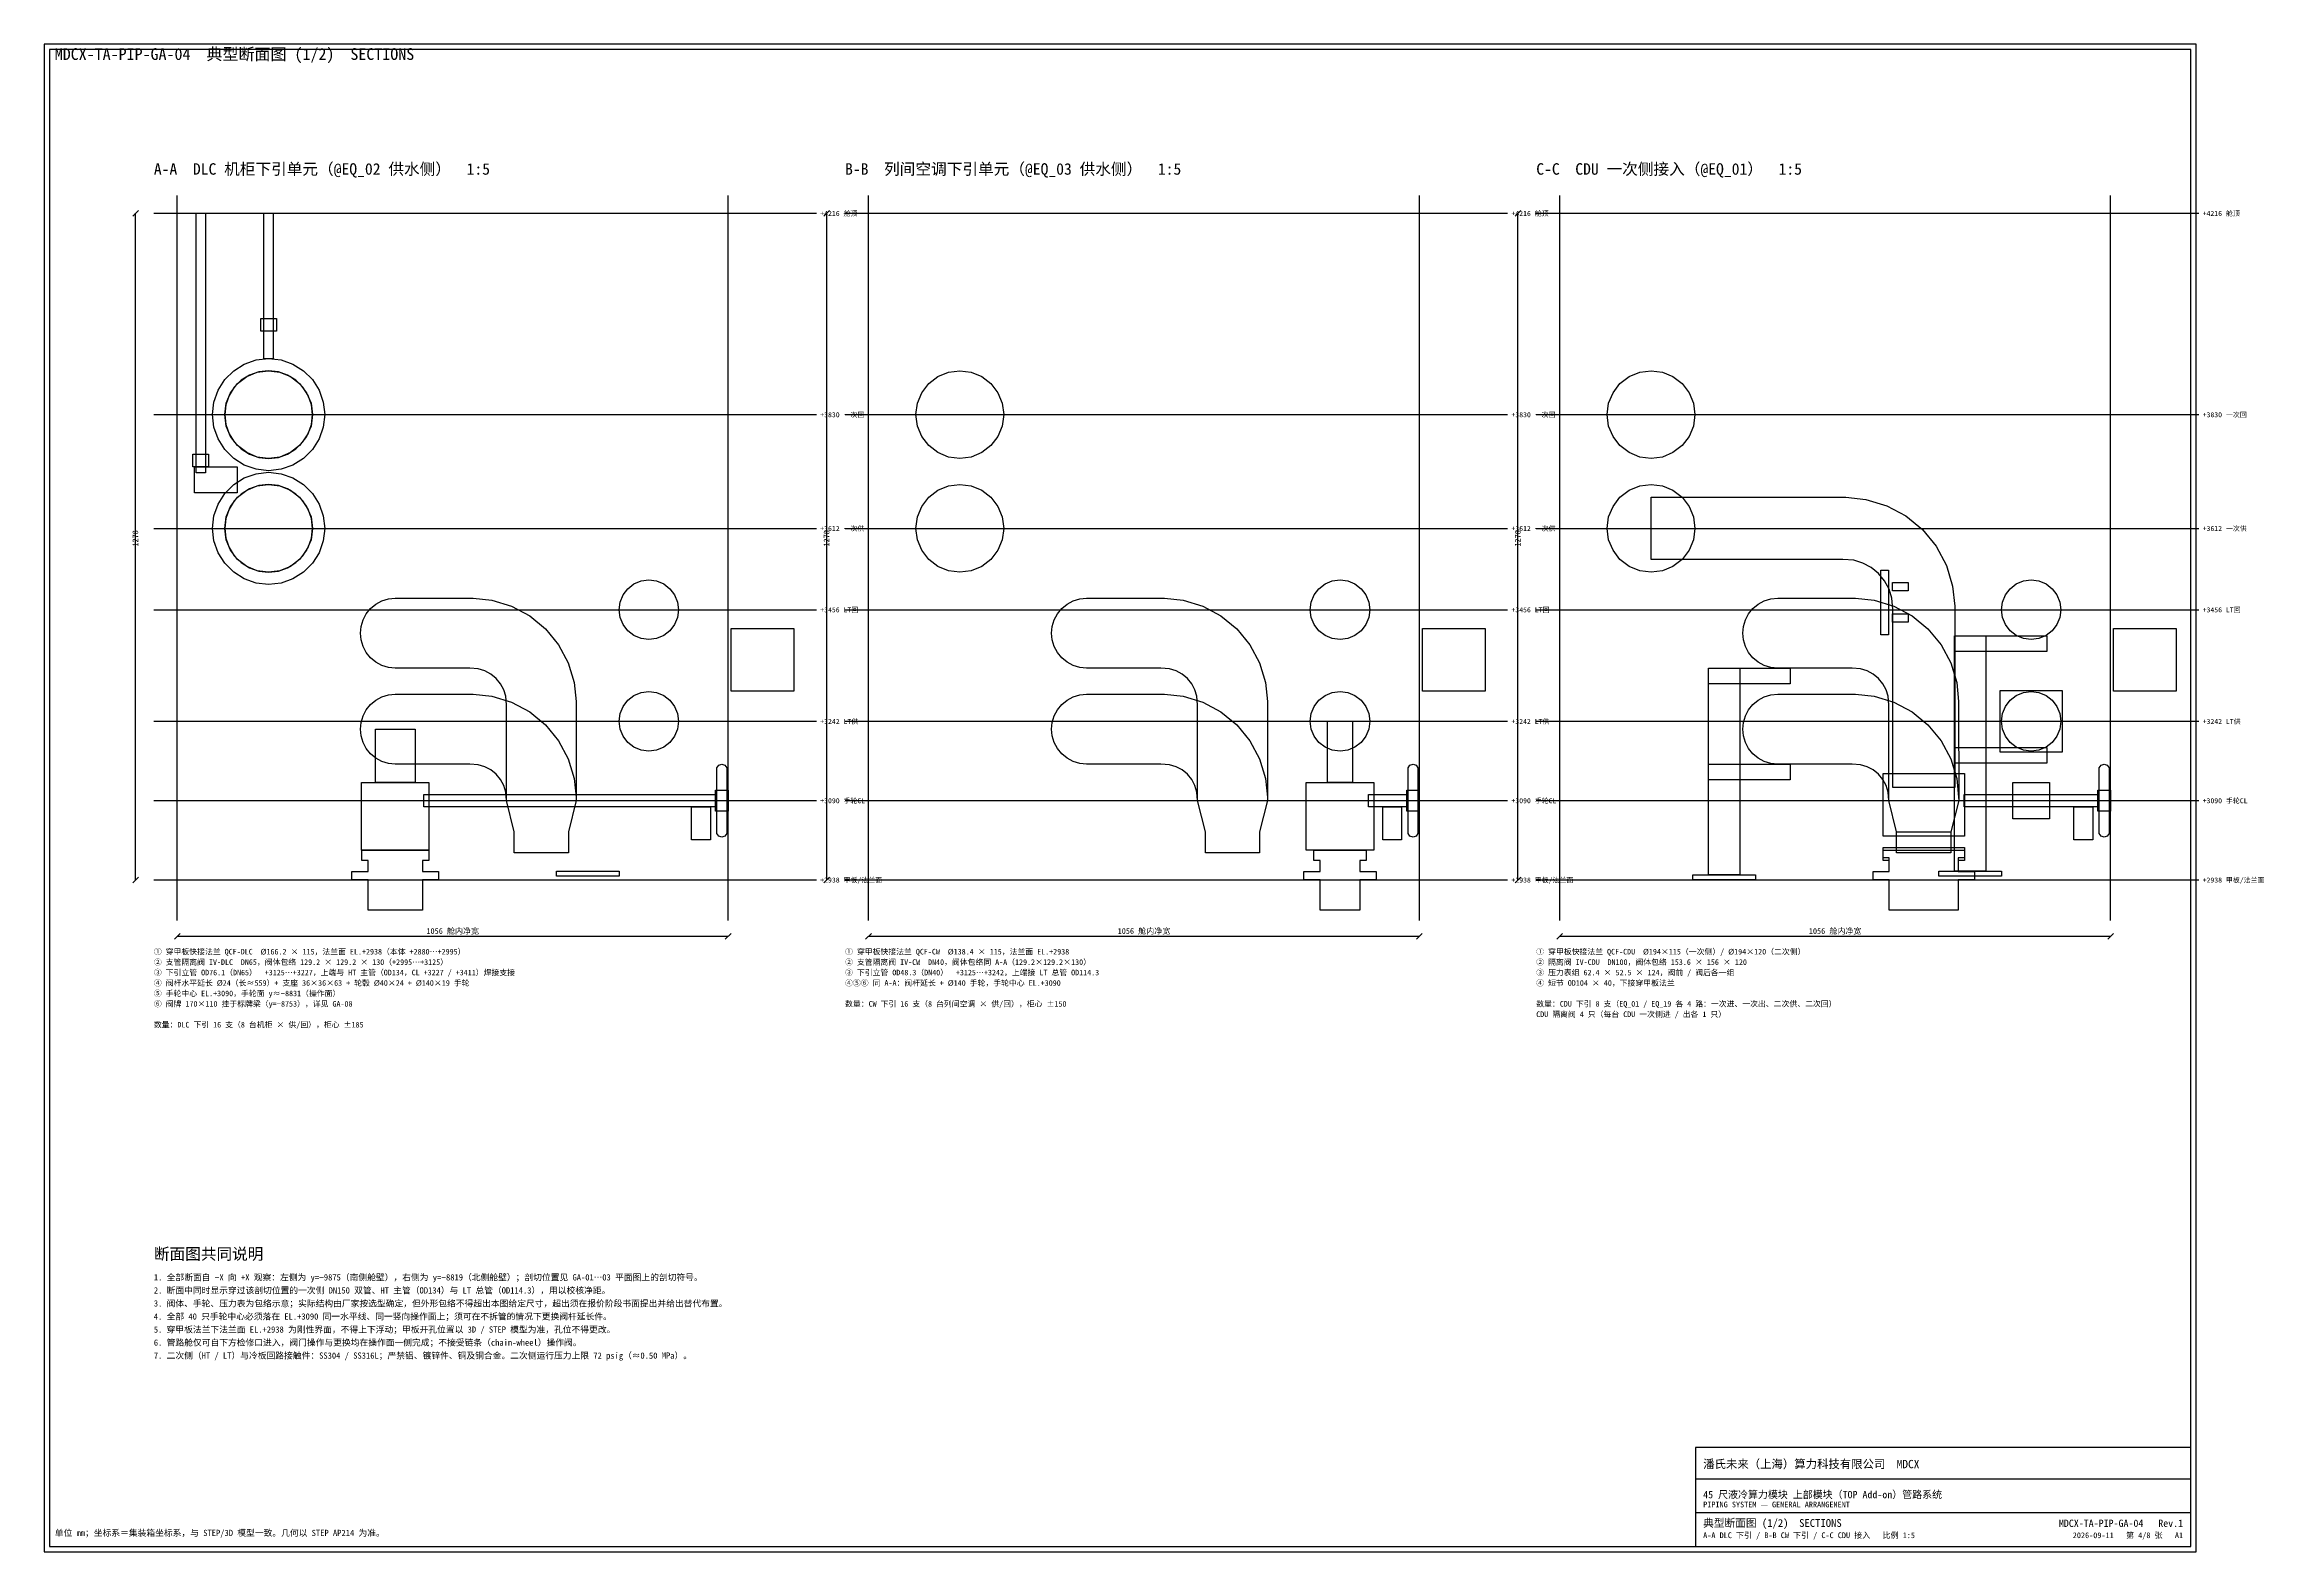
# Model space of a CAD drawing. Header units: metres. Extents: x 8 to 857, y 8 to 586.
import ezdxf
from ezdxf.enums import TextEntityAlignment as Align

# ---------------------------------------------------------------- set-up
doc = ezdxf.new("R2010")
doc.units = ezdxf.units.M
for name, color, linetype in [('CL', 1, 'Continuous'), ('DECK-QC', 3, 'Continuous'), ('DIM', 7, 'Continuous'), ('FLANGE', 30, 'Continuous'), ('FRAME', 7, 'Continuous'), ('GRID', 252, 'Continuous'), ('INSTRUMENT', 5, 'Continuous'), ('PIPE-HT', 6, 'Continuous'), ('PIPE-LT', 4, 'Continuous'), ('PIPE-PRI', 1, 'Continuous'), ('STEEL', 9, 'Continuous'), ('SUPPORT', 8, 'Continuous'), ('TEXT', 7, 'Continuous'), ('VALVE', 2, 'Continuous')]:
    doc.layers.add(name, color=color, linetype=linetype)
doc.styles.add('CN', font='simsun.ttc')

msp = doc.modelspace()

# ---------------------------------------------------------------- linework, layer by layer
at = {"layer": 'CL'}
for points in [[(50, 296), (304, 296)], [(315, 296), (569, 296)], [(580, 296), (834, 296)]]:
    msp.add_lwpolyline(points, dxfattribs=at)
at = {"layer": 'DECK-QC'}
for points in [[(132.14, 254), (132.14, 265.6), (125.94, 265.6), (125.94, 268.8), (132.14, 268.8), (132.14, 273), (129.74, 273), (129.74, 277), (155.38, 277), (155.38, 273), (152.98, 273), (152.98, 268.8), (159.18, 268.8), (159.18, 265.6), (152.98, 265.6), (152.98, 254), (132.14, 254)], [(497.12, 254), (497.12, 265.6), (490.92, 265.6), (490.92, 268.8), (497.12, 268.8), (497.12, 273), (494.72, 273), (494.72, 277), (514.8, 277), (514.8, 273), (512.4, 273), (512.4, 268.8), (518.6, 268.8), (518.6, 265.6), (512.4, 265.6), (512.4, 254), (497.12, 254)], [(715.36, 254), (715.36, 265.6), (709.16, 265.6), (709.16, 268.8), (715.36, 268.8), (715.36, 274), (712.96, 274), (712.96, 278), (744.16, 278), (744.16, 274), (741.76, 274), (741.76, 268.8), (747.96, 268.8), (747.96, 265.6), (741.76, 265.6), (741.76, 254), (715.36, 254)], [(715.36, 254), (715.36, 265.6), (709.16, 265.6), (709.16, 268.8), (715.36, 268.8), (715.36, 273), (712.96, 273), (712.96, 277), (744.16, 277), (744.16, 273), (741.76, 273), (741.76, 268.8), (747.96, 268.8), (747.96, 265.6), (741.76, 265.6), (741.76, 254), (715.36, 254)]]:
    msp.add_lwpolyline(points, close=True, dxfattribs=at)
at = {"layer": 'DIM'}
for points in [[(41.9, 520.1), (44.1, 522.3)], [(43, 265.6), (43, 521.2)], [(306.9, 520.1), (309.1, 522.3)], [(308, 265.6), (308, 521.2)], [(571.9, 520.1), (574.1, 522.3)], [(573, 265.6), (573, 521.2)], [(41.9, 264.5), (44.1, 266.7)], [(306.9, 264.5), (309.1, 266.7)], [(571.9, 264.5), (574.1, 266.7)], [(57.9, 242.9), (60.1, 245.1)], [(59, 244), (270.2, 244)], [(269.1, 242.9), (271.3, 245.1)], [(322.9, 242.9), (325.1, 245.1)], [(324, 244), (535.2, 244)], [(534.1, 242.9), (536.3, 245.1)], [(587.9, 242.9), (590.1, 245.1)], [(589, 244), (800.2, 244)], [(799.1, 242.9), (801.3, 245.1)]]:
    msp.add_lwpolyline(points, dxfattribs=at)
at = {"layer": 'FLANGE'}
for points in [[(153.51, 298.4), (265.36, 298.4), (265.36, 293.6), (153.51, 293.6), (153.51, 298.4)], [(515.75, 298.4), (530.36, 298.4), (530.36, 293.6), (515.75, 293.6), (515.75, 298.4)], [(744, 298.4), (795.4, 298.4), (795.4, 293.6), (744, 293.6), (744, 298.4)]]:
    msp.add_lwpolyline(points, close=True, dxfattribs=at)
at = {"layer": 'FRAME'}
for points in [[(8, 8), (833, 8), (833, 586), (8, 586)], [(10, 10), (831, 10), (831, 584), (10, 584)], [(641, 10), (831, 10), (831, 48), (641, 48)]]:
    msp.add_lwpolyline(points, close=True, dxfattribs=at)
for points in [[(641, 36), (831, 36)], [(641, 23), (831, 23)]]:
    msp.add_lwpolyline(points, dxfattribs=at)
at = {"layer": 'GRID'}
for points in [[(59, 250), (59, 528)], [(270.2, 250), (270.2, 528)], [(324, 250), (324, 528)], [(535.2, 250), (535.2, 528)], [(589, 250), (589, 528)], [(800.2, 250), (800.2, 528)], [(50, 521.2), (304, 521.2)], [(315, 521.2), (569, 521.2)], [(580, 521.2), (834, 521.2)], [(50, 444), (304, 444)], [(315, 444), (569, 444)], [(580, 444), (834, 444)], [(50, 400.4), (304, 400.4)], [(315, 400.4), (569, 400.4)], [(580, 400.4), (834, 400.4)], [(50, 369.2), (304, 369.2)], [(315, 369.2), (569, 369.2)], [(580, 369.2), (834, 369.2)], [(50, 326.4), (304, 326.4)], [(315, 326.4), (569, 326.4)], [(580, 326.4), (834, 326.4)], [(50, 265.6), (304, 265.6)], [(315, 265.6), (569, 265.6)], [(580, 265.6), (834, 265.6)]]:
    msp.add_lwpolyline(points, dxfattribs=at)
at = {"layer": 'INSTRUMENT'}
for points in [[(712.06, 384.4), (715.06, 384.4), (715.06, 359.6), (712.06, 359.6), (712.06, 384.4)], [(722.56, 379.6), (722.56, 376.4), (716.56, 376.4), (716.56, 379.6), (722.56, 379.6)], [(716.56, 367.6), (722.56, 367.6), (722.56, 364.4), (716.56, 364.4), (716.56, 367.6)]]:
    msp.add_lwpolyline(points, close=True, dxfattribs=at)
at = {"layer": 'PIPE-HT'}
for points in [[(82.1, 432.1), (79.43, 435.58), (77.74, 439.64), (77.17, 444), (77.74, 448.36), (79.43, 452.42), (82.1, 455.9), (85.59, 458.58), (89.65, 460.26), (94, 460.83), (98.36, 460.26), (102.42, 458.58), (105.9, 455.9), (108.58, 452.42), (110.26, 448.36), (110.83, 444), (110.26, 439.64), (108.58, 435.58), (105.9, 432.1), (102.42, 429.42), (98.36, 427.74), (94, 427.17), (89.65, 427.74), (85.59, 429.42), (82.1, 432.1)], [(347.1, 432.1), (344.43, 435.58), (342.74, 439.64), (342.17, 444), (342.74, 448.36), (344.43, 452.42), (347.1, 455.9), (350.59, 458.58), (354.65, 460.26), (359, 460.83), (363.36, 460.26), (367.42, 458.58), (370.9, 455.9), (373.58, 452.42), (375.26, 448.36), (375.83, 444), (375.26, 439.64), (373.58, 435.58), (370.9, 432.1), (367.42, 429.42), (363.36, 427.74), (359, 427.17), (354.65, 427.74), (350.59, 429.42), (347.1, 432.1)], [(612.1, 432.1), (609.43, 435.58), (607.74, 439.64), (607.17, 444), (607.74, 448.36), (609.43, 452.42), (612.1, 455.9), (615.59, 458.58), (619.65, 460.26), (624, 460.83), (628.36, 460.26), (632.42, 458.58), (635.9, 455.9), (638.58, 452.42), (640.26, 448.36), (640.83, 444), (640.26, 439.64), (638.58, 435.58), (635.9, 432.1), (632.42, 429.42), (628.36, 427.74), (624, 427.17), (619.65, 427.74), (615.59, 429.42), (612.1, 432.1)], [(82.1, 388.5), (79.43, 391.98), (77.74, 396.04), (77.17, 400.4), (77.74, 404.76), (79.43, 408.82), (82.1, 412.3), (85.59, 414.98), (89.65, 416.66), (94, 417.23), (98.36, 416.66), (102.42, 414.98), (105.9, 412.3), (108.58, 408.82), (110.26, 404.76), (110.83, 400.4), (110.26, 396.04), (108.58, 391.98), (105.9, 388.5), (102.42, 385.82), (98.36, 384.14), (94, 383.57), (89.65, 384.14), (85.59, 385.82), (82.1, 388.5)], [(347.1, 388.5), (344.43, 391.98), (342.74, 396.04), (342.17, 400.4), (342.74, 404.76), (344.43, 408.82), (347.1, 412.3), (350.59, 414.98), (354.65, 416.66), (359, 417.23), (363.36, 416.66), (367.42, 414.98), (370.9, 412.3), (373.58, 408.82), (375.26, 404.76), (375.83, 400.4), (375.26, 396.04), (373.58, 391.98), (370.9, 388.5), (367.42, 385.82), (363.36, 384.14), (359, 383.57), (354.65, 384.14), (350.59, 385.82), (347.1, 388.5)], [(612.1, 388.5), (609.43, 391.98), (607.74, 396.04), (607.17, 400.4), (607.74, 404.76), (609.43, 408.82), (612.1, 412.3), (615.59, 414.98), (619.65, 416.66), (624, 417.23), (628.36, 416.66), (632.42, 414.98), (635.9, 412.3), (638.58, 408.82), (640.26, 404.76), (640.83, 400.4), (640.26, 396.04), (638.58, 391.98), (635.9, 388.5), (632.42, 385.82), (628.36, 384.14), (624, 383.57), (619.65, 384.14), (615.59, 385.82), (612.1, 388.5)], [(129.43, 362.81), (130.19, 365.33), (131.43, 367.64), (133.1, 369.68), (135.12, 371.34), (137.44, 372.58), (139.95, 373.34), (142.56, 373.6), (172.42, 373.58), (179.6, 372.83), (187.14, 370.54), (194.09, 366.83), (200.19, 361.83), (205.19, 355.73), (208.9, 348.78), (211.19, 341.24), (211.94, 334.06), (211.96, 296), (208.96, 284), (208.96, 276), (188.16, 276), (188.16, 284), (185.16, 296), (185.18, 332.74), (184.9, 336.01), (184.14, 338.53), (182.9, 340.84), (181.24, 342.88), (179.2, 344.54), (176.89, 345.78), (174.37, 346.54), (171.1, 346.82), (142.56, 346.8), (139.95, 347.06), (137.44, 347.82), (135.12, 349.06), (133.1, 350.72), (131.43, 352.76), (130.19, 355.07), (129.43, 357.59), (129.18, 360.2), (129.43, 362.81)], [(394.43, 362.81), (395.19, 365.33), (396.43, 367.64), (398.1, 369.68), (400.12, 371.34), (402.44, 372.58), (404.95, 373.34), (407.56, 373.6), (437.42, 373.58), (444.6, 372.83), (452.14, 370.54), (459.09, 366.83), (465.19, 361.83), (470.19, 355.73), (473.9, 348.78), (476.19, 341.24), (476.94, 334.06), (476.96, 296), (473.96, 284), (473.96, 276), (453.16, 276), (453.16, 284), (450.16, 296), (450.18, 332.74), (449.9, 336.01), (449.14, 338.53), (447.9, 340.84), (446.24, 342.88), (444.2, 344.54), (441.89, 345.78), (439.37, 346.54), (436.1, 346.82), (407.56, 346.8), (404.95, 347.06), (402.44, 347.82), (400.12, 349.06), (398.1, 350.72), (396.43, 352.76), (395.19, 355.07), (394.43, 357.59), (394.18, 360.2), (394.43, 362.81)], [(659.43, 362.81), (660.19, 365.33), (661.43, 367.64), (663.1, 369.68), (665.12, 371.34), (667.44, 372.58), (669.95, 373.34), (672.56, 373.6), (702.42, 373.58), (709.6, 372.83), (717.14, 370.54), (724.09, 366.83), (730.19, 361.83), (735.19, 355.73), (738.9, 348.78), (741.19, 341.24), (741.94, 334.06), (741.96, 296), (738.96, 284), (738.96, 276), (718.16, 276), (718.16, 284), (715.16, 296), (715.18, 332.74), (714.9, 336.01), (714.14, 338.53), (712.9, 340.84), (711.24, 342.88), (709.2, 344.54), (706.89, 345.78), (704.37, 346.54), (701.1, 346.82), (672.56, 346.8), (669.95, 347.06), (667.44, 347.82), (665.12, 349.06), (663.1, 350.72), (661.43, 352.76), (660.19, 355.07), (659.43, 357.59), (659.18, 360.2), (659.43, 362.81)], [(176.89, 345.78), (176.89, 345.78), (176.89, 345.78), (176.89, 345.78)], [(441.89, 345.78), (441.89, 345.78), (441.89, 345.78), (441.89, 345.78)], [(706.89, 345.78), (706.89, 345.78), (706.89, 345.78), (706.89, 345.78)], [(129.43, 326.01), (130.19, 328.53), (131.43, 330.84), (133.1, 332.88), (135.12, 334.54), (137.44, 335.78), (139.95, 336.54), (142.56, 336.8), (172.42, 336.78), (179.6, 336.03), (187.14, 333.74), (194.09, 330.03), (200.19, 325.03), (205.19, 318.93), (208.9, 311.98), (211.19, 304.44), (211.94, 297.26), (211.96, 296), (208.96, 284), (208.96, 276), (188.16, 276), (188.16, 284), (185.16, 296), (184.9, 299.21), (184.14, 301.73), (182.9, 304.04), (181.24, 306.08), (179.2, 307.74), (176.89, 308.98), (174.37, 309.74), (171.1, 310.02), (142.56, 310), (139.95, 310.26), (137.44, 311.02), (135.12, 312.26), (133.1, 313.92), (131.43, 315.96), (130.19, 318.27), (129.43, 320.79), (129.18, 323.4), (129.43, 326.01)], [(184.14, 338.53), (184.14, 338.53), (184.14, 338.53), (184.14, 338.53)], [(394.43, 326.01), (395.19, 328.53), (396.43, 330.84), (398.1, 332.88), (400.12, 334.54), (402.44, 335.78), (404.95, 336.54), (407.56, 336.8), (437.42, 336.78), (444.6, 336.03), (452.14, 333.74), (459.09, 330.03), (465.19, 325.03), (470.19, 318.93), (473.9, 311.98), (476.19, 304.44), (476.94, 297.26), (476.96, 296), (473.96, 284), (473.96, 276), (453.16, 276), (453.16, 284), (450.16, 296), (449.9, 299.21), (449.14, 301.73), (447.9, 304.04), (446.24, 306.08), (444.2, 307.74), (441.89, 308.98), (439.37, 309.74), (436.1, 310.02), (407.56, 310), (404.95, 310.26), (402.44, 311.02), (400.12, 312.26), (398.1, 313.92), (396.43, 315.96), (395.19, 318.27), (394.43, 320.79), (394.18, 323.4), (394.43, 326.01)], [(449.14, 338.53), (449.14, 338.53), (449.14, 338.53), (449.14, 338.53)], [(659.43, 326.01), (660.19, 328.53), (661.43, 330.84), (663.1, 332.88), (665.12, 334.54), (667.44, 335.78), (669.95, 336.54), (672.56, 336.8), (702.42, 336.78), (709.6, 336.03), (717.14, 333.74), (724.09, 330.03), (730.19, 325.03), (735.19, 318.93), (738.9, 311.98), (741.19, 304.44), (741.94, 297.26), (741.96, 296), (738.96, 284), (738.96, 276), (718.16, 276), (718.16, 284), (715.16, 296), (714.9, 299.21), (714.14, 301.73), (712.9, 304.04), (711.24, 306.08), (709.2, 307.74), (706.89, 308.98), (704.37, 309.74), (701.1, 310.02), (672.56, 310), (669.95, 310.26), (667.44, 311.02), (665.12, 312.26), (663.1, 313.92), (661.43, 315.96), (660.19, 318.27), (659.43, 320.79), (659.18, 323.4), (659.43, 326.01)], [(714.14, 338.53), (714.14, 338.53), (714.14, 338.53), (714.14, 338.53)], [(150.16, 323.4), (150.16, 303), (134.96, 303), (134.96, 323.4), (150.16, 323.4)], [(176.89, 308.98), (176.89, 308.98), (176.89, 308.98), (176.89, 308.98)], [(181.24, 306.08), (181.24, 306.08), (181.24, 306.08), (181.24, 306.08)], [(441.89, 308.98), (441.89, 308.98), (441.89, 308.98), (441.89, 308.98)], [(446.24, 306.08), (446.24, 306.08), (446.24, 306.08), (446.24, 306.08)], [(706.89, 308.98), (706.89, 308.98), (706.89, 308.98), (706.89, 308.98)], [(711.24, 306.08), (711.24, 306.08), (711.24, 306.08), (711.24, 306.08)], [(184.14, 301.73), (184.14, 301.73), (184.14, 301.73), (184.14, 301.73)], [(449.14, 301.73), (449.14, 301.73), (449.14, 301.73), (449.14, 301.73)], [(714.14, 301.73), (714.14, 301.73), (714.14, 301.73), (714.14, 301.73)]]:
    msp.add_lwpolyline(points, close=True, dxfattribs=at)
at = {"layer": 'PIPE-LT'}
for points in [[(247.82, 377.26), (249.63, 374.9), (250.77, 372.15), (251.16, 369.2), (250.77, 366.25), (249.63, 363.5), (247.82, 361.14), (245.46, 359.33), (242.71, 358.19), (239.76, 357.8), (236.81, 358.19), (234.06, 359.33), (231.7, 361.14), (229.89, 363.5), (228.75, 366.25), (228.36, 369.2), (228.75, 372.15), (229.89, 374.9), (231.7, 377.26), (234.06, 379.07), (236.81, 380.21), (239.76, 380.6), (242.71, 380.21), (245.46, 379.07), (247.82, 377.26)], [(512.82, 377.26), (514.63, 374.9), (515.77, 372.15), (516.16, 369.2), (515.77, 366.25), (514.63, 363.5), (512.82, 361.14), (510.46, 359.33), (507.71, 358.19), (504.76, 357.8), (501.81, 358.19), (499.06, 359.33), (496.7, 361.14), (494.89, 363.5), (493.75, 366.25), (493.36, 369.2), (493.75, 372.15), (494.89, 374.9), (496.7, 377.26), (499.06, 379.07), (501.81, 380.21), (504.76, 380.6), (507.71, 380.21), (510.46, 379.07), (512.82, 377.26)], [(777.82, 377.26), (779.63, 374.9), (780.77, 372.15), (781.16, 369.2), (780.77, 366.25), (779.63, 363.5), (777.82, 361.14), (775.46, 359.33), (772.71, 358.19), (769.76, 357.8), (766.81, 358.19), (764.06, 359.33), (761.7, 361.14), (759.89, 363.5), (758.75, 366.25), (758.36, 369.2), (758.75, 372.15), (759.89, 374.9), (761.7, 377.26), (764.06, 379.07), (766.81, 380.21), (769.76, 380.6), (772.71, 380.21), (775.46, 379.07), (777.82, 377.26)], [(247.82, 334.46), (249.63, 332.1), (250.77, 329.35), (251.16, 326.4), (250.77, 323.45), (249.63, 320.7), (247.82, 318.34), (245.46, 316.53), (242.71, 315.39), (239.76, 315), (236.81, 315.39), (234.06, 316.53), (231.7, 318.34), (229.89, 320.7), (228.75, 323.45), (228.36, 326.4), (228.75, 329.35), (229.89, 332.1), (231.7, 334.46), (234.06, 336.27), (236.81, 337.41), (239.76, 337.8), (242.71, 337.41), (245.46, 336.27), (247.82, 334.46)], [(512.82, 334.46), (514.63, 332.1), (515.77, 329.35), (516.16, 326.4), (515.77, 323.45), (514.63, 320.7), (512.82, 318.34), (510.46, 316.53), (507.71, 315.39), (504.76, 315), (501.81, 315.39), (499.06, 316.53), (496.7, 318.34), (494.89, 320.7), (493.75, 323.45), (493.36, 326.4), (493.75, 329.35), (494.89, 332.1), (496.7, 334.46), (499.06, 336.27), (501.81, 337.41), (504.76, 337.8), (507.71, 337.41), (510.46, 336.27), (512.82, 334.46)], [(781.61, 338.25), (781.61, 314.55), (757.91, 314.55), (757.91, 338.25), (781.61, 338.25)], [(777.82, 334.46), (779.63, 332.1), (780.77, 329.35), (781.16, 326.4), (780.77, 323.45), (779.63, 320.7), (777.82, 318.34), (775.46, 316.53), (772.71, 315.39), (769.76, 315), (766.81, 315.39), (764.06, 316.53), (761.7, 318.34), (759.89, 320.7), (758.75, 323.45), (758.36, 326.4), (758.75, 329.35), (759.89, 332.1), (761.7, 334.46), (764.06, 336.27), (766.81, 337.41), (769.76, 337.8), (772.71, 337.41), (775.46, 336.27), (777.82, 334.46)], [(509.56, 326.4), (509.56, 303), (499.96, 303), (499.96, 326.4), (509.56, 326.4)]]:
    msp.add_lwpolyline(points, close=True, dxfattribs=at)
at = {"layer": 'PIPE-PRI'}
for points in [[(624, 412.3), (698.74, 412.29), (706.41, 411.49), (714.35, 409.08), (721.66, 405.17), (728.07, 399.91), (733.33, 393.5), (737.24, 386.19), (739.65, 378.25), (740.45, 370.58), (740.46, 301), (716.66, 301), (716.67, 369.42), (716.3, 373.61), (715.25, 377.08), (713.54, 380.28), (711.24, 383.08), (708.44, 385.38), (705.24, 387.09), (701.77, 388.14), (697.58, 388.51), (624, 388.5), (624, 412.3)], [(738.96, 284), (738.96, 276), (718.16, 276), (718.16, 284), (738.96, 284)]]:
    msp.add_lwpolyline(points, close=True, dxfattribs=at)
at = {"layer": 'STEEL'}
for points in [[(295.36, 362), (295.36, 338), (271.36, 338), (271.36, 362), (295.36, 362)], [(560.36, 362), (560.36, 338), (536.36, 338), (536.36, 362), (560.36, 362)], [(825.36, 362), (825.36, 338), (801.36, 338), (801.36, 362), (825.36, 362)], [(256.16, 293.6), (263.36, 293.6), (263.36, 281), (256.16, 281), (256.16, 293.6)], [(521.16, 293.6), (528.36, 293.6), (528.36, 281), (521.16, 281), (521.16, 293.6)], [(786.16, 293.6), (793.36, 293.6), (793.36, 281), (786.16, 281), (786.16, 293.6)], [(786.16, 293.6), (793.36, 293.6), (793.36, 281), (786.16, 281), (786.16, 293.6)]]:
    msp.add_lwpolyline(points, close=True, dxfattribs=at)
at = {"layer": 'SUPPORT'}
for points in [[(69.8, 521.2), (69.8, 421.69), (66.2, 421.69), (66.2, 521.2), (69.8, 521.2)], [(95.8, 521.2), (95.8, 465.42), (92.2, 465.42), (92.2, 521.2), (95.8, 521.2)], [(97, 480.8), (97, 476), (91, 476), (91, 480.8), (97, 480.8)], [(73.04, 448.78), (74.63, 453.33), (77.19, 457.41), (80.6, 460.81), (84.67, 463.37), (89.22, 464.96), (94, 465.5), (98.79, 464.96), (103.33, 463.37), (107.41, 460.81), (110.81, 457.41), (113.37, 453.33), (114.96, 448.78), (115.5, 444), (114.96, 439.22), (113.37, 434.67), (110.81, 430.59), (107.41, 427.19), (103.33, 424.63), (98.79, 423.04), (94, 422.5), (89.22, 423.04), (84.67, 424.63), (80.6, 427.19), (77.19, 430.59), (74.63, 434.67), (73.04, 439.22), (72.5, 444), (73.04, 448.78)], [(80.84, 454.49), (78.84, 451.3), (77.59, 447.75), (77.17, 444), (77.59, 440.25), (78.84, 436.7), (80.84, 433.51), (83.51, 430.84), (86.7, 428.84), (90.26, 427.59), (94, 427.17), (97.75, 427.59), (101.3, 428.84), (104.49, 430.84), (107.16, 433.51), (109.16, 436.7), (110.41, 440.25), (110.83, 444), (110.41, 447.75), (109.16, 451.3), (107.16, 454.49), (104.49, 457.16), (101.3, 459.16), (97.75, 460.41), (94, 460.83), (90.26, 460.41), (86.7, 459.16), (83.51, 457.16), (80.84, 454.49)], [(71, 428.8), (71, 424), (65, 424), (65, 428.8), (71, 428.8)], [(82, 424), (82, 414), (65.6, 414), (65.6, 424), (82, 424)], [(73.04, 405.18), (74.63, 409.73), (77.19, 413.81), (80.6, 417.21), (84.67, 419.77), (89.22, 421.36), (94, 421.9), (98.79, 421.36), (103.33, 419.77), (107.41, 417.21), (110.81, 413.81), (113.37, 409.73), (114.96, 405.18), (115.5, 400.4), (114.96, 395.62), (113.37, 391.07), (110.81, 386.99), (107.41, 383.59), (103.33, 381.03), (98.79, 379.44), (94, 378.9), (89.22, 379.44), (84.67, 381.03), (80.6, 383.59), (77.19, 386.99), (74.63, 391.07), (73.04, 395.62), (72.5, 400.4), (73.04, 405.18)], [(80.84, 410.89), (78.84, 407.7), (77.59, 404.15), (77.17, 400.4), (77.59, 396.65), (78.84, 393.1), (80.84, 389.91), (83.51, 387.24), (86.7, 385.24), (90.26, 383.99), (94, 383.57), (97.75, 383.99), (101.3, 385.24), (104.49, 387.24), (107.16, 389.91), (109.16, 393.1), (110.41, 396.65), (110.83, 400.4), (110.41, 404.15), (109.16, 407.7), (107.16, 410.89), (104.49, 413.56), (101.3, 415.56), (97.75, 416.81), (94, 417.23), (90.26, 416.81), (86.7, 415.56), (83.51, 413.56), (80.84, 410.89)], [(752.4, 359.2), (752.4, 269), (740.4, 269), (740.4, 359.2), (752.4, 359.2)], [(775.76, 359.2), (775.76, 353.2), (740.4, 353.2), (740.4, 359.2), (775.76, 359.2)], [(658, 346.8), (658, 267.6), (646, 267.6), (646, 346.8), (658, 346.8)], [(677.36, 346.8), (677.36, 340.8), (646, 340.8), (646, 346.8), (677.36, 346.8)], [(775.76, 316.4), (775.76, 310.4), (740.4, 310.4), (740.4, 316.4), (775.76, 316.4)], [(677.36, 310), (677.36, 304), (646, 304), (646, 310), (677.36, 310)], [(228.4, 269), (228.4, 267), (204.4, 267), (204.4, 269), (228.4, 269)], [(664, 267.6), (664, 265.6), (640, 265.6), (640, 267.6), (664, 267.6)], [(758.4, 269), (758.4, 267), (734.4, 267), (734.4, 269), (758.4, 269)]]:
    msp.add_lwpolyline(points, close=True, dxfattribs=at)
at = {"layer": 'VALVE'}
for points in [[(265.86, 308.62), (266.59, 309.62), (267.76, 310), (268.94, 309.62), (269.66, 308.62), (269.66, 283.38), (268.94, 282.38), (267.76, 282), (266.59, 282.38), (265.86, 283.38), (265.86, 308.62)], [(530.86, 308.62), (531.59, 309.62), (532.76, 310), (533.94, 309.62), (534.66, 308.62), (534.66, 283.38), (533.94, 282.38), (532.76, 282), (531.59, 282.38), (530.86, 283.38), (530.86, 308.62)], [(744.16, 306.4), (744.16, 282.4), (712.96, 282.4), (712.96, 306.4), (744.16, 306.4)], [(795.86, 308.62), (796.59, 309.62), (797.76, 310), (798.94, 309.62), (799.66, 308.62), (799.66, 283.38), (798.94, 282.38), (797.76, 282), (796.59, 282.38), (795.86, 283.38), (795.86, 308.62)], [(795.86, 308.62), (796.59, 309.62), (797.76, 310), (798.94, 309.62), (799.66, 308.62), (799.66, 283.38), (798.94, 282.38), (797.76, 282), (796.59, 282.38), (795.86, 283.38), (795.86, 308.62)], [(155.48, 303), (155.48, 277), (129.64, 277), (129.64, 303), (155.48, 303)], [(265.36, 300), (270.16, 300), (270.16, 292), (265.36, 292), (265.36, 300)], [(517.68, 303), (517.68, 277), (491.84, 277), (491.84, 303), (517.68, 303)], [(530.36, 300), (535.16, 300), (535.16, 292), (530.36, 292), (530.36, 300)], [(776.76, 303), (776.76, 289), (762.76, 289), (762.76, 303), (776.76, 303)], [(795.36, 300), (800.16, 300), (800.16, 292), (795.36, 292), (795.36, 300)], [(795.36, 300), (800.16, 300), (800.16, 292), (795.36, 292), (795.36, 300)]]:
    msp.add_lwpolyline(points, close=True, dxfattribs=at)

# ---------------------------------------------------------------- texts
at = {"layer": 'DIM', "style": 'CN'}
for p in [(44, 393.4), (309, 393.4), (574, 393.4)]:
    msp.add_text('1278', height=2.2, rotation=90, dxfattribs=at).set_placement(p)
for p in [(164.6, 244.9), (429.6, 244.9), (694.6, 244.9)]:
    msp.add_text('1056 舱内净宽', height=2.2, dxfattribs=at).set_placement(p, align=Align.CENTER)
at = {"layer": 'TEXT', "style": 'CN'}
for s, height, p in [('MDCX-TA-PIP-GA-04  典型断面图 (1/2)  SECTIONS', 4.5, (12, 580)), ('A-A  DLC 机柜下引单元（@EQ_02 供水侧）  1:5', 4.4, (50, 536)), ('B-B  列间空调下引单元（@EQ_03 供水侧）  1:5', 4.4, (315, 536)), ('C-C  CDU 一次侧接入（@EQ_01）  1:5', 4.4, (580, 536)), ('+4216 舱顶', 1.9, (305.5, 520.2)), ('+4216 舱顶', 1.9, (570.5, 520.2)), ('+4216 舱顶', 1.9, (835.5, 520.2)), ('+3830 一次回', 1.9, (305.5, 443)), ('+3830 一次回', 1.9, (570.5, 443)), ('+3830 一次回', 1.9, (835.5, 443)), ('+3612 一次供', 1.9, (305.5, 399.4)), ('+3612 一次供', 1.9, (570.5, 399.4)), ('+3612 一次供', 1.9, (835.5, 399.4)), ('+3456 LT回', 1.9, (305.5, 368.2)), ('+3456 LT回', 1.9, (570.5, 368.2)), ('+3456 LT回', 1.9, (835.5, 368.2)), ('+3242 LT供', 1.9, (305.5, 325.4)), ('+3242 LT供', 1.9, (570.5, 325.4)), ('+3242 LT供', 1.9, (835.5, 325.4)), ('+3090 手轮CL', 1.9, (305.5, 295)), ('+3090 手轮CL', 1.9, (570.5, 295)), ('+3090 手轮CL', 1.9, (835.5, 295)), ('+2938 甲板/法兰面', 1.9, (305.5, 264.6)), ('+2938 甲板/法兰面', 1.9, (570.5, 264.6)), ('+2938 甲板/法兰面', 1.9, (835.5, 264.6)), ('① 穿甲板快接法兰 QCF-DLC\u3000Ø166.2 × 115，法兰面 EL.+2938（本体 +2880…+2995）', 2.15, (50, 237)), ('① 穿甲板快接法兰 QCF-CW\u3000Ø138.4 × 115，法兰面 EL.+2938', 2.15, (315, 237)), ('① 穿甲板快接法兰 QCF-CDU\u3000Ø194×115（一次侧）/ Ø194×120（二次侧）', 2.15, (580, 237)), ('② 支管隔离阀 IV-DLC\u3000DN65，阀体包络 129.2 × 129.2 × 130（+2995…+3125）', 2.15, (50, 233)), ('③ 下引立管 OD76.1（DN65）\u3000+3125…+3227，上端与 HT 主管（OD134，CL +3227 / +3411）焊接支接', 2.15, (50, 229)), ('② 支管隔离阀 IV-CW\u3000DN40，阀体包络同 A-A（129.2×129.2×130）', 2.15, (315, 233)), ('③ 下引立管 OD48.3（DN40）\u3000+3125…+3242，上端接 LT 总管 OD114.3', 2.15, (315, 229)), ('② 隔离阀 IV-CDU\u3000DN100，阀体包络 153.6 × 156 × 120', 2.15, (580, 233)), ('③ 压力表组 62.4 × 52.5 × 124，阀前 / 阀后各一组', 2.15, (580, 229)), ('④ 阀杆水平延长 Ø24（长≈559）+ 支座 36×36×63 + 轮毂 Ø40×24 + Ø140×19 手轮', 2.15, (50, 225)), ('⑤ 手轮中心 EL.+3090，手轮面 y≈−8831（操作面）', 2.15, (50, 221)), ('④⑤⑥ 同 A-A：阀杆延长 + Ø140 手轮，手轮中心 EL.+3090', 2.15, (315, 225)), ('④ 短节 OD104 × 40，下接穿甲板法兰', 2.15, (580, 225)), ('⑥ 阀牌 170×110 挂于标牌梁（y=−8753），详见 GA-08', 2.15, (50, 217)), ('数量：CW 下引 16 支（8 台列间空调 × 供/回），柜心 ±150', 2.15, (315, 217)), ('数量：CDU 下引 8 支（EQ_01 / EQ_19 各 4 路：一次进、一次出、二次供、二次回）', 2.15, (580, 217)), ('CDU 隔离阀 4 只（每台 CDU 一次侧进 / 出各 1 只）', 2.15, (580, 213)), ('数量：DLC 下引 16 支（8 台机柜 × 供/回），柜心 ±185', 2.15, (50, 209)), ('断面图共同说明', 4.4, (50, 120)), ('1. 全部断面自 −X 向 +X 观察：左侧为 y=−9875（南侧舱壁），右侧为 y=−8819（北侧舱壁）；剖切位置见 GA-01…03 平面图上的剖切符号。', 2.4, (50, 112)), ('3. 阀体、手轮、压力表为包络示意；实际结构由厂家按选型确定，但外形包络不得超出本图给定尺寸，超出须在报价阶段书面提出并给出替代布置。', 2.4, (50, 102)), ('2. 断面中同时显示穿过该剖切位置的一次侧 DN150 双管、HT 主管（OD134）与 LT 总管（OD114.3），用以校核净距。', 2.4, (50, 107)), ('4. 全部 40 只手轮中心必须落在 EL.+3090 同一水平线、同一竖向操作面上；须可在不拆管的情况下更换阀杆延长件。', 2.4, (50, 97)), ('5. 穿甲板法兰下法兰面 EL.+2938 为刚性界面，不得上下浮动；甲板开孔位置以 3D / STEP 模型为准，孔位不得更改。', 2.4, (50, 92)), ('6. 管路舱仅可自下方检修口进入，阀门操作与更换均在操作面一侧完成；不接受链条（chain-wheel）操作阀。', 2.4, (50, 87)), ('7. 二次侧（HT / LT）与冷板回路接触件：SS304 / SS316L；严禁铝、镀锌件、铜及铜合金。二次侧运行压力上限 72 psig（≈0.50 MPa）。', 2.4, (50, 82)), ('潘氏未来（上海）算力科技有限公司  MDCX', 3.2, (644, 40)), ('45 尺液冷算力模块 上部模块（TOP Add-on）管路系统', 2.8, (644, 28.5)), ('PIPING SYSTEM — GENERAL ARRANGEMENT', 2.2, (644, 25)), ('典型断面图 (1/2)  SECTIONS', 3, (644, 17.5)), ('单位 mm；坐标系＝集装箱坐标系，与 STEP/3D 模型一致。几何以 STEP AP214 为准。', 2.4, (12, 14)), ('A-A DLC 下引 / B-B CW 下引 / C-C CDU 接入   比例 1:5', 2.2, (644, 13.2))]:
    msp.add_text(s, height=height, dxfattribs=at).set_placement(p)
for s, height, p in [('MDCX-TA-PIP-GA-04   Rev.1', 2.8, (828, 17.5)), ('2026-09-11   第 4/8 张   A1', 2.2, (828, 13.2))]:
    msp.add_text(s, height=height, dxfattribs=at).set_placement(p, align=Align.RIGHT)

doc.saveas('drawing.dxf')
